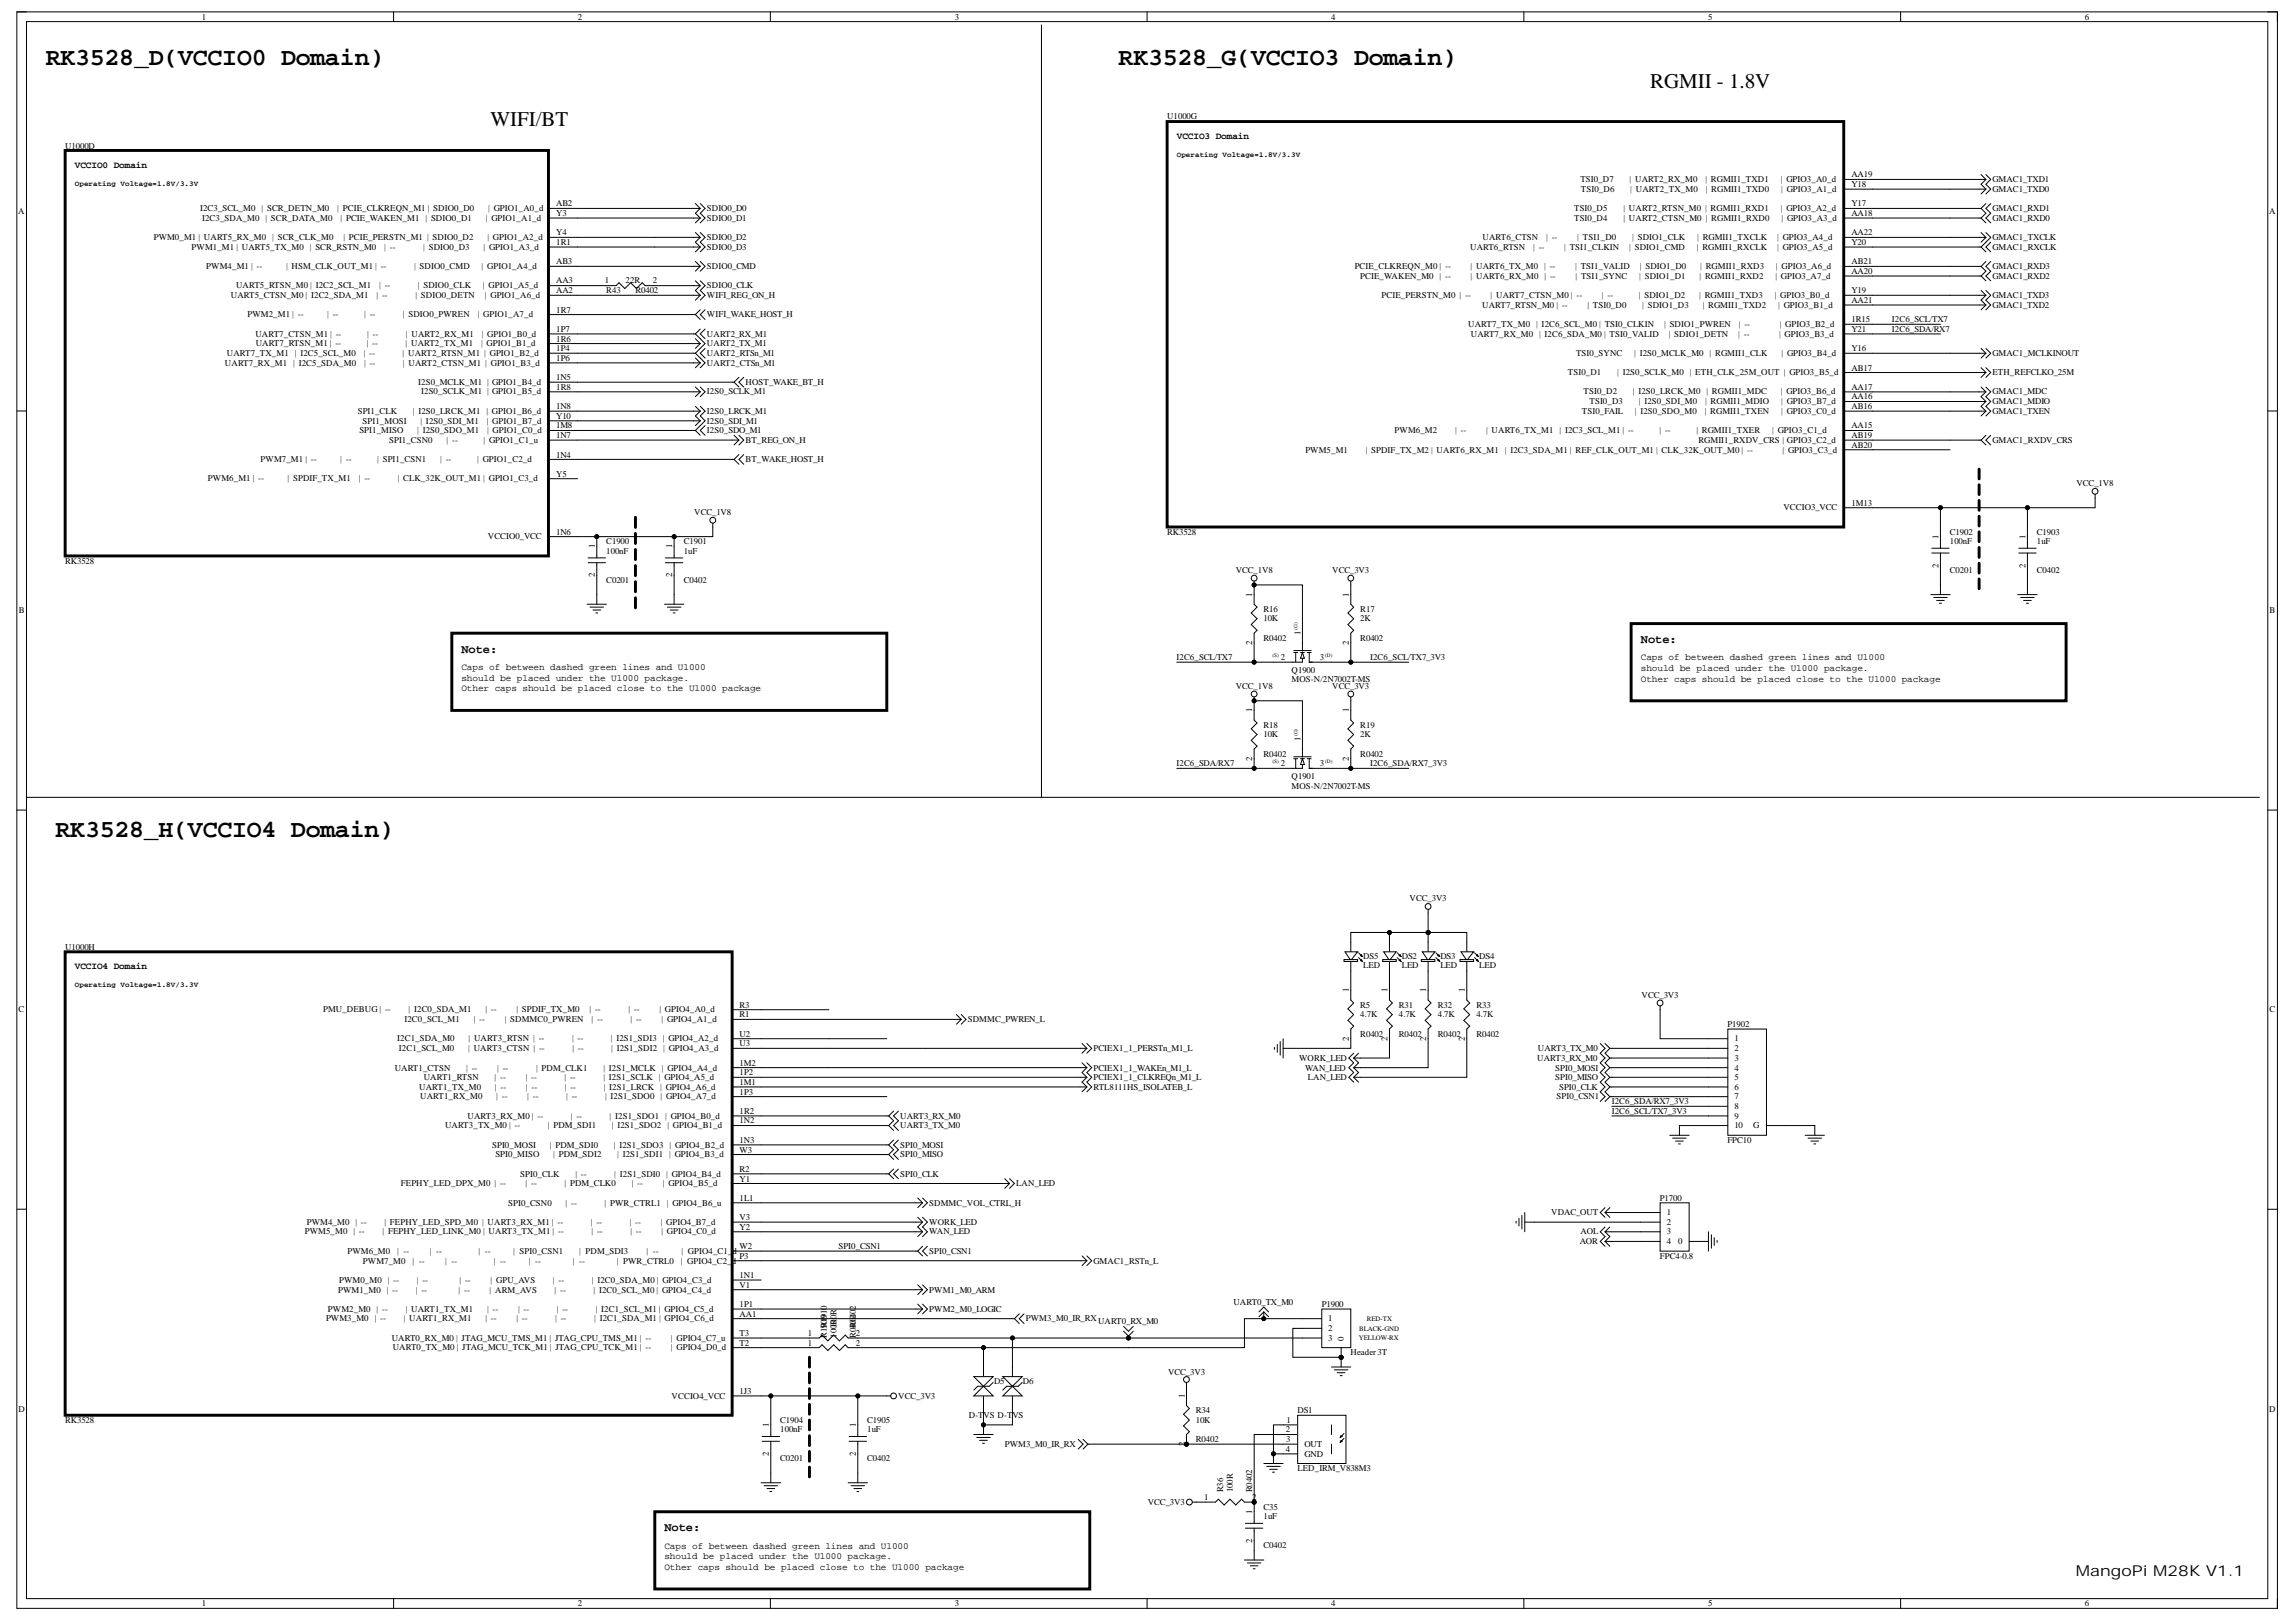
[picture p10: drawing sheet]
<svg xmlns="http://www.w3.org/2000/svg" width="297mm" height="210mm" viewBox="0 0 297 210" stroke-linecap="round" stroke-linejoin="round" font-family="sans-serif">
<defs><g id="words">
<g font-size="3.2">
<text x="5.9" y="8.4">RK3528_D(VCCIO0 Domain)</text>
<text x="144.7" y="8.4">RK3528_G(VCCIO3 Domain)</text>
<text x="7.2" y="108.4">RK3528_H(VCCIO4 Domain)</text>
</g>
<g font-size="2.7">
<text x="213.5" y="11.4">RGMII - 1.8V</text>
<text x="63.5" y="16.4">WIFI/BT</text>
</g>
<text font-size="1.9" x="268.5" y="204">MangoPi M28K V1.1</text>
<g font-size="1.6">
<text x="212.3" y="83.2">Note:</text>
<text x="59.7" y="84.5">Note:</text>
<text x="86" y="198.2">Note:</text>
</g>
<g font-size="1.2">
<text x="9.7" y="21.7">VCCIO0 Domain</text>
<text x="152.3" y="18">VCCIO3 Domain</text>
<text x="59.7" y="86.7">Caps of between dashed green lines and U1000</text>
<text x="59.7" y="88.1">should be placed under the U1000 package.</text>
<text x="59.7" y="89.4">Other caps should be placed close to the U1000 package</text>
<text x="212.3" y="85.5">Caps of between dashed green lines and U1000</text>
<text x="212.3" y="86.8">should be placed under the U1000 package.</text>
<text x="212.3" y="88.2">Other caps should be placed close to the U1000 package</text>
<text x="9.7" y="125.4">VCCIO4 Domain</text>
<text x="86" y="200.4">Caps of between dashed green lines and U1000</text>
<text x="86" y="201.8">should be placed under the U1000 package.</text>
<text x="86" y="203.2">Other caps should be placed close to the U1000 package</text>
</g>
<g font-size="1.1">
<text x="26.1" y="2.5">1</text>
<text x="74.8" y="2.5">2</text>
<text x="123.5" y="2.5">3</text>
<text x="172.2" y="2.5">4</text>
<text x="221" y="2.5">5</text>
<text x="269.7" y="2.5">6</text>
<text x="151" y="15.5">U1000G</text>
<text x="8.4" y="19.2">U1000D</text>
<text x="204.5" y="23.6">TSI0_D7</text>
<text x="210.8" y="23.6">| UART2_RX_M0</text>
<text x="220.6" y="23.6">| RGMII1_TXD1</text>
<text x="230.4" y="23.6">| GPIO3_A0_d</text>
<text x="239.5" y="22.9">AA19</text>
<text x="257.8" y="23.6">GMAC1_TXD1</text>
<text x="2.4" y="27.7">A</text>
<text x="25.9" y="27.3">I2C3_SCL_M0 | SCR_DETN_M0</text>
<text x="26.1" y="28.6">I2C3_SDA_M0 | SCR_DATA_M0</text>
<text x="43.6" y="27.3">| PCIE_CLKREQN_M1 | SDIO0_D0</text>
<text x="44.1" y="28.6">| PCIE_WAKEN_M1 | SDIO0_D1</text>
<text x="62.9" y="28.6">| GPIO1_A1_d</text>
<text x="63.2" y="27.3">| GPIO1_A0_d</text>
<text x="72" y="26.7">AB2</text>
<text x="72" y="28">Y3</text>
<text x="91.5" y="27.3">SDIO0_D0</text>
<text x="91.5" y="28.6">SDIO0_D1</text>
<text x="203.6" y="27.3">TSI0_D5</text>
<text x="203.6" y="28.6">TSI0_D4</text>
<text x="204.5" y="24.8">TSI0_D6</text>
<text x="210" y="27.3">| UART2_RTSN_M0 | RGMII1_RXD1</text>
<text x="210" y="28.6">| UART2_CTSN_M0 | RGMII1_RXD0</text>
<text x="210.9" y="24.8">| UART2_TX_M0</text>
<text x="220.7" y="24.8">| RGMII1_TXD0</text>
<text x="230.4" y="27.3">| GPIO3_A2_d</text>
<text x="230.4" y="24.8">| GPIO3_A1_d</text>
<text x="230.5" y="28.6">| GPIO3_A3_d</text>
<text x="239.5" y="24.2">Y18</text>
<text x="239.5" y="26.7">Y17</text>
<text x="239.5" y="28">AA18</text>
<text x="257.8" y="24.8">GMAC1_TXD0</text>
<text x="257.8" y="27.3">GMAC1_RXD1</text>
<text x="257.8" y="28.6">GMAC1_RXD0</text>
<text x="293.6" y="27.7">A</text>
<text x="19.9" y="31.1">PWM0_M1 | UART5_RX_M0 | SCR_CLK_M0</text>
<text x="24.8" y="32.3">PWM1_M1 | UART5_TX_M0 | SCR_RSTN_M0</text>
<text x="26.7" y="34.8">PWM4_M1 | --</text>
<text x="37" y="34.8">| HSM_CLK_OUT_M1 | --</text>
<text x="44.4" y="31.1">| PCIE_PERSTN_M1 | SDIO0_D2</text>
<text x="49.7" y="32.3">| --</text>
<text x="53.6" y="34.8">| SDIO0_CMD</text>
<text x="54.7" y="32.3">| SDIO0_D3</text>
<text x="62.3" y="34.8">| GPIO1_A4_d</text>
<text x="62.6" y="32.3">| GPIO1_A3_d</text>
<text x="63.1" y="31.1">| GPIO1_A2_d</text>
<text x="72" y="30.5">Y4</text>
<text x="72" y="31.7">1R1</text>
<text x="72" y="34.2">AB3</text>
<text x="91.5" y="32.3">SDIO0_D3</text>
<text x="91.5" y="34.8">SDIO0_CMD</text>
<text x="91.5" y="31.1">SDIO0_D2</text>
<text x="175.3" y="34.8">PCIE_CLKREQN_M0 | --</text>
<text x="190.2" y="32.3">UART6_RTSN</text>
<text x="190.3" y="34.8">| UART6_TX_M0 | --</text>
<text x="191.8" y="31.1">UART6_CTSN</text>
<text x="198.4" y="32.3">| --</text>
<text x="200" y="31.1">| --</text>
<text x="202.4" y="32.3">| TSI1_CLKIN</text>
<text x="203.8" y="34.8">| TSI1_VALID</text>
<text x="204.1" y="31.1">| TSI1_D0</text>
<text x="210.8" y="32.3">| SDIO1_CMD</text>
<text x="211.2" y="31.1">| SDIO1_CLK</text>
<text x="212.1" y="34.8">| SDIO1_D0</text>
<text x="219.5" y="32.3">| RGMII1_RXCLK</text>
<text x="219.6" y="31.1">| RGMII1_TXCLK</text>
<text x="220" y="34.8">| RGMII1_RXD3</text>
<text x="229.8" y="34.8">| GPIO3_A6_d</text>
<text x="229.9" y="32.3">| GPIO3_A5_d</text>
<text x="229.9" y="31.1">| GPIO3_A4_d</text>
<text x="239.5" y="30.5">AA22</text>
<text x="239.5" y="31.7">Y20</text>
<text x="239.5" y="34.2">AB21</text>
<text x="239.5" y="35.5">AA20</text>
<text x="257.8" y="31.1">GMAC1_TXCLK</text>
<text x="257.8" y="32.3">GMAC1_RXCLK</text>
<text x="257.8" y="34.8">GMAC1_RXD3</text>
<text x="29.9" y="38.6">UART5_CTSN_M0 | I2C2_SDA_M1</text>
<text x="30.5" y="37.3">UART5_RTSN_M0 | I2C2_SCL_M1</text>
<text x="32" y="41.1">PWM2_M1 | --</text>
<text x="42.3" y="41.1">| --</text>
<text x="47.1" y="41.1">| --</text>
<text x="48.7" y="38.6">| --</text>
<text x="49" y="37.3">| --</text>
<text x="52.1" y="41.1">| SDIO0_PWREN</text>
<text x="53.7" y="38.6">| SDIO0_DETN</text>
<text x="54.1" y="37.3">| SDIO0_CLK</text>
<text x="61.8" y="41.1">| GPIO1_A7_d</text>
<text x="62.5" y="37.3">| GPIO1_A5_d</text>
<text x="62.7" y="38.6">| GPIO1_A6_d</text>
<text x="72" y="36.7">AA3</text>
<text x="72" y="37.9">AA2</text>
<text x="72" y="40.4">1R7</text>
<text x="78.3" y="36.7">1</text>
<text x="78.4" y="37.9">R43</text>
<text x="80.9" y="36.7">22R</text>
<text x="82.2" y="37.9">R0402</text>
<text x="84.4" y="36.7">2</text>
<text x="91.5" y="37.3">SDIO0_CLK</text>
<text x="91.5" y="38.6">WIFI_REG_ON_H</text>
<text x="91.5" y="41.1">WIFI_WAKE_HOST_H</text>
<text x="176" y="36.1">PCIE_WAKEN_M0 | --</text>
<text x="178.7" y="38.6">PCIE_PERSTN_M0 | --</text>
<text x="190.3" y="36.1">| UART6_RX_M0 | --</text>
<text x="191.8" y="39.8">UART7_RTSN_M0 | --</text>
<text x="192.8" y="38.6">| UART7_CTSN_M0 | --</text>
<text x="203.8" y="36.1">| TSI1_SYNC</text>
<text x="205.4" y="39.8">| TSI0_D0</text>
<text x="207.3" y="38.6">| --</text>
<text x="212" y="38.6">| SDIO1_D2</text>
<text x="212.1" y="36.1">| SDIO1_D1</text>
<text x="212.5" y="39.8">| SDIO1_D3</text>
<text x="219.8" y="38.6">| RGMII1_TXD3</text>
<text x="219.9" y="36.1">| RGMII1_RXD2</text>
<text x="220.3" y="39.8">| RGMII1_TXD2</text>
<text x="229.6" y="38.6">| GPIO3_B0_d</text>
<text x="229.7" y="36.1">| GPIO3_A7_d</text>
<text x="230" y="39.8">| GPIO3_B1_d</text>
<text x="239.5" y="37.9">Y19</text>
<text x="239.5" y="39.2">AA21</text>
<text x="239.5" y="41.7">1R15</text>
<text x="244.8" y="41.7">I2C6_SCL/TX7</text>
<text x="257.8" y="36.1">GMAC1_RXD2</text>
<text x="257.8" y="38.6">GMAC1_TXD3</text>
<text x="257.8" y="39.8">GMAC1_TXD2</text>
<text x="29.1" y="47.3">UART7_RX_M1 | I2C5_SDA_M0</text>
<text x="29.4" y="46.1">UART7_TX_M1 | I2C5_SCL_M0</text>
<text x="33" y="43.6">UART7_CTSN_M1 | --</text>
<text x="33.1" y="44.8">UART7_RTSN_M1 | --</text>
<text x="47.1" y="46.1">| --</text>
<text x="47.1" y="47.3">| --</text>
<text x="47.4" y="44.8">| --</text>
<text x="47.5" y="43.6">| --</text>
<text x="52.1" y="46.1">| UART2_RTSN_M1 | GPIO1_B2_d</text>
<text x="52.1" y="47.3">| UART2_CTSN_M1 | GPIO1_B3_d</text>
<text x="52.5" y="44.8">| UART2_TX_M1</text>
<text x="52.5" y="43.6">| UART2_RX_M1</text>
<text x="62.2" y="44.8">| GPIO1_B1_d</text>
<text x="62.3" y="43.6">| GPIO1_B0_d</text>
<text x="72" y="42.9">1P7</text>
<text x="72" y="44.2">1R6</text>
<text x="72" y="45.4">1P4</text>
<text x="72" y="46.7">1P6</text>
<text x="91.5" y="43.6">UART2_RX_M1</text>
<text x="91.5" y="44.8">UART2_TX_M1</text>
<text x="91.5" y="46.1">UART2_RTSn_M1</text>
<text x="91.5" y="47.3">UART2_CTSn_M1</text>
<text x="189.9" y="42.3">UART7_TX_M0 | I2C6_SCL_M0 | TSI0_CLKIN</text>
<text x="190.3" y="43.6">UART7_RX_M0 | I2C6_SDA_M0 | TSI0_VALID</text>
<text x="203.9" y="46.1">TSI0_SYNC</text>
<text x="211.4" y="46.1">| I2S0_MCLK_M0 | RGMII1_CLK</text>
<text x="215.3" y="42.3">| SDIO1_PWREN</text>
<text x="215.9" y="43.6">| SDIO1_DETN</text>
<text x="224.9" y="43.6">| --</text>
<text x="225" y="42.3">| --</text>
<text x="230.2" y="43.6">| GPIO3_B3_d</text>
<text x="230.2" y="42.3">| GPIO3_B2_d</text>
<text x="230.5" y="46.1">| GPIO3_B4_d</text>
<text x="239.5" y="42.9">Y21</text>
<text x="239.5" y="45.4">Y16</text>
<text x="239.5" y="48">AB17</text>
<text x="244.8" y="42.9">I2C6_SDA/RX7</text>
<text x="257.8" y="46.1">GMAC1_MCLKINOUT</text>
<text x="46.3" y="53.6">SPI1_CLK</text>
<text x="53.4" y="53.6">| I2S0_LRCK_M1 | GPIO1_B6_d</text>
<text x="54.1" y="49.8">I2S0_MCLK_M1 | GPIO1_B4_d</text>
<text x="54.5" y="51.1">I2S0_SCLK_M1 | GPIO1_B5_d</text>
<text x="72" y="49.2">1N5</text>
<text x="72" y="50.5">1R8</text>
<text x="72" y="53">1N8</text>
<text x="91.5" y="51.1">I2S0_SCLK_M1</text>
<text x="91.5" y="53.6">I2S0_LRCK_M1</text>
<text x="96.5" y="49.8">HOST_WAKE_BT_H</text>
<text x="202.8" y="48.6">TSI0_D1</text>
<text x="204.7" y="53.6">TSI0_FAIL</text>
<text x="204.9" y="51.1">TSI0_D2</text>
<text x="205.6" y="52.3">TSI0_D3</text>
<text x="209.2" y="48.6">| I2S0_SCLK_M0 | ETH_CLK_25M_OUT | GPIO3_B5_d</text>
<text x="211.3" y="51.1">| I2S0_LRCK_M0 | RGMII1_MDC</text>
<text x="211.5" y="53.6">| I2S0_SDO_M0</text>
<text x="212" y="52.3">| I2S0_SDI_M0</text>
<text x="220.6" y="53.6">| RGMII1_TXEN</text>
<text x="220.6" y="52.3">| RGMII1_MDIO</text>
<text x="230.4" y="51.1">| GPIO3_B6_d</text>
<text x="230.4" y="53.6">| GPIO3_C0_d</text>
<text x="230.4" y="52.3">| GPIO3_B7_d</text>
<text x="239.5" y="50.5">AA17</text>
<text x="239.5" y="51.7">AA16</text>
<text x="239.5" y="53">AB16</text>
<text x="257.8" y="48.6">ETH_REFCLKO_25M</text>
<text x="257.8" y="51.1">GMAC1_MDC</text>
<text x="257.8" y="52.3">GMAC1_MDIO</text>
<text x="257.8" y="53.6">GMAC1_TXEN</text>
<text x="33.7" y="59.8">PWM7_M1 | --</text>
<text x="44" y="59.8">| --</text>
<text x="46.5" y="56.1">SPI1_MISO</text>
<text x="46.9" y="54.8">SPI1_MOSI</text>
<text x="48.8" y="59.8">| SPI1_CSN1</text>
<text x="50.3" y="57.3">SPI1_CSN0</text>
<text x="54" y="56.1">| I2S0_SDO_M1</text>
<text x="54.4" y="54.8">| I2S0_SDI_M1</text>
<text x="57" y="59.8">| --</text>
<text x="57.8" y="57.3">| --</text>
<text x="61.7" y="59.8">| GPIO1_C2_d</text>
<text x="62.6" y="57.3">| GPIO1_C1_u</text>
<text x="63" y="54.8">| GPIO1_B7_d</text>
<text x="63" y="56.1">| GPIO1_C0_d</text>
<text x="72" y="54.2">Y10</text>
<text x="72" y="55.4">1M8</text>
<text x="72" y="56.7">1N7</text>
<text x="72" y="59.2">1N4</text>
<text x="91.5" y="54.8">I2S0_SDI_M1</text>
<text x="91.5" y="56.1">I2S0_SDO_M1</text>
<text x="96.5" y="57.3">BT_REG_ON_H</text>
<text x="96.5" y="59.8">BT_WAKE_HOST_H</text>
<text x="168.9" y="58.6">PWM5_M1</text>
<text x="176.7" y="58.6">| SPDIF_TX_M2 | UART6_RX_M1 | I2C3_SDA_M1 | REF_CLK_OUT_M1 | CLK_32K_OUT_M0 | --</text>
<text x="180.4" y="56.1">PWM6_M2</text>
<text x="188.2" y="56.1">| --</text>
<text x="192.3" y="56.1">| UART6_TX_M1 | I2C3_SCL_M1 | --</text>
<text x="214.7" y="56.1">| --</text>
<text x="219.5" y="56.1">| RGMII1_TXER</text>
<text x="219.7" y="57.3">RGMII1_RXDV_CRS | GPIO3_C2_d</text>
<text x="229.3" y="56.1">| GPIO3_C1_d</text>
<text x="230.6" y="58.6">| GPIO3_C3_d</text>
<text x="239.5" y="55.4">AA15</text>
<text x="239.5" y="56.7">AB19</text>
<text x="239.5" y="57.9">AB20</text>
<text x="257.8" y="57.3">GMAC1_RXDV_CRS</text>
<text x="26.9" y="62.3">PWM6_M1 | --</text>
<text x="37.2" y="62.3">| SPDIF_TX_M1</text>
<text x="46.4" y="62.3">| --</text>
<text x="51.5" y="62.3">| CLK_32K_OUT_M1 | GPIO1_C3_d</text>
<text x="72" y="61.7">Y5</text>
<text x="239.5" y="65.4">1M13</text>
<text x="268.6" y="62.9">VCC_1V8</text>
<text x="63.1" y="69.8">VCCIO0_VCC</text>
<text x="72" y="69.2">1N6</text>
<text x="77" y="71" transform="rotate(-90 77 71)">1</text>
<text x="78.4" y="70.5">C1900</text>
<text x="78.4" y="71.7">100nF</text>
<text x="87" y="71" transform="rotate(-90 87 71)">1</text>
<text x="88.5" y="70.5">C1901</text>
<text x="88.5" y="71.7">1uF</text>
<text x="89.8" y="66.7">VCC_1V8</text>
<text x="151" y="69.2">RK3528</text>
<text x="230.7" y="66.1">VCCIO3_VCC</text>
<text x="250.8" y="69.7" transform="rotate(-90 250.8 69.7)">1</text>
<text x="252.3" y="69.2">C1902</text>
<text x="252.3" y="70.5">100nF</text>
<text x="262" y="69.7" transform="rotate(-90 262 69.7)">1</text>
<text x="263.5" y="69.2">C1903</text>
<text x="263.5" y="70.5">1uF</text>
<text x="8.4" y="72.9">RK3528</text>
<text x="77" y="74.7" transform="rotate(-90 77 74.7)">2</text>
<text x="78.4" y="75.4">C0201</text>
<text x="87" y="74.7" transform="rotate(-90 87 74.7)">2</text>
<text x="88.5" y="75.4">C0402</text>
<text x="159.9" y="74.2">VCC_1V8</text>
<text x="162" y="77.2" transform="rotate(-90 162 77.2)">1</text>
<text x="172.3" y="74.2">VCC_3V3</text>
<text x="174.5" y="77.2" transform="rotate(-90 174.5 77.2)">1</text>
<text x="250.8" y="73.5" transform="rotate(-90 250.8 73.5)">2</text>
<text x="252.3" y="74.2">C0201</text>
<text x="262" y="73.5" transform="rotate(-90 262 73.5)">2</text>
<text x="263.5" y="74.2">C0402</text>
<text x="2.5" y="79.4">B</text>
<text x="162" y="83.5" transform="rotate(-90 162 83.5)">2</text>
<text x="163.5" y="82.9">R0402</text>
<text x="163.5" y="79.2">R16</text>
<text x="163.5" y="80.4">10K</text>
<text x="168.2" y="82.2" transform="rotate(-90 168.2 82.2)">1</text>
<text x="174.5" y="83.5" transform="rotate(-90 174.5 83.5)">2</text>
<text x="176" y="82.9">R0402</text>
<text x="176" y="79.2">R17</text>
<text x="176" y="80.4">2K</text>
<text x="293.6" y="79.4">B</text>
<text x="152.2" y="85.4">I2C6_SCL/TX7</text>
<text x="159.9" y="89.2">VCC_1V8</text>
<text x="165.7" y="85.4">2</text>
<text x="167.1" y="87.1">Q1900</text>
<text x="167.1" y="88.3">MOS-N/2N7002T-MS</text>
<text x="170.7" y="85.4">3</text>
<text x="172.3" y="89.2">VCC_3V3</text>
<text x="177.3" y="85.4">I2C6_SCL/TX7_3V3</text>
<text x="162" y="92.2" transform="rotate(-90 162 92.2)">1</text>
<text x="163.5" y="94.2">R18</text>
<text x="163.5" y="95.4">10K</text>
<text x="168.2" y="95.9" transform="rotate(-90 168.2 95.9)">1</text>
<text x="174.5" y="92.2" transform="rotate(-90 174.5 92.2)">1</text>
<text x="176" y="94.2">R19</text>
<text x="176" y="95.4">2K</text>
<text x="152.2" y="99.2">I2C6_SDA/RX7</text>
<text x="162" y="98.4" transform="rotate(-90 162 98.4)">2</text>
<text x="163.5" y="97.9">R0402</text>
<text x="165.7" y="99.2">2</text>
<text x="167.1" y="100.8">Q1901</text>
<text x="170.7" y="99.2">3</text>
<text x="174.5" y="98.4" transform="rotate(-90 174.5 98.4)">2</text>
<text x="176" y="97.9">R0402</text>
<text x="177.3" y="99.2">I2C6_SDA/RX7_3V3</text>
<text x="167.1" y="102.1">MOS-N/2N7002T-MS</text>
<text x="182.4" y="116.6">VCC_3V3</text>
<text x="8.4" y="122.9">U1000H</text>
<text x="176.4" y="124">DS5</text>
<text x="176.4" y="125.3">LED</text>
<text x="181.4" y="124">DS2</text>
<text x="181.4" y="125.3">LED</text>
<text x="186.3" y="124">DS3</text>
<text x="186.3" y="125.3">LED</text>
<text x="191.4" y="124">DS4</text>
<text x="191.4" y="125.3">LED</text>
<text x="2.4" y="131">C</text>
<text x="41.8" y="131">PMU_DEBUG | --</text>
<text x="52.9" y="131">| I2C0_SDA_M1</text>
<text x="62.8" y="131">| --</text>
<text x="66.8" y="131">| SPDIF_TX_M0</text>
<text x="76.3" y="131">| --</text>
<text x="81.3" y="131">| --</text>
<text x="85.3" y="131">| GPIO4_A0_d</text>
<text x="95.7" y="130.4">R3</text>
<text x="95.7" y="131.6">R1</text>
<text x="174.5" y="128.4" transform="rotate(-90 174.5 128.4)">1</text>
<text x="176" y="130.4">R5</text>
<text x="176" y="131.6">4.7K</text>
<text x="179.5" y="128.4" transform="rotate(-90 179.5 128.4)">1</text>
<text x="181" y="130.4">R31</text>
<text x="181" y="131.6">4.7K</text>
<text x="184.5" y="128.4" transform="rotate(-90 184.5 128.4)">1</text>
<text x="186" y="130.4">R32</text>
<text x="186" y="131.6">4.7K</text>
<text x="189.5" y="128.4" transform="rotate(-90 189.5 128.4)">1</text>
<text x="191" y="130.4">R33</text>
<text x="191" y="131.6">4.7K</text>
<text x="212.4" y="129.2">VCC_3V3</text>
<text x="293.6" y="131">C</text>
<text x="51.4" y="134.8">I2C1_SDA_M0</text>
<text x="51.6" y="136">I2C1_SCL_M0</text>
<text x="52.3" y="132.3">I2C0_SCL_M1</text>
<text x="60.6" y="136">| UART3_CTSN | --</text>
<text x="60.6" y="134.8">| UART3_RTSN | --</text>
<text x="61.3" y="132.3">| --</text>
<text x="65.3" y="132.3">| SDMMC0_PWREN</text>
<text x="74" y="134.8">| --</text>
<text x="74" y="136">| --</text>
<text x="76.5" y="132.3">| --</text>
<text x="79" y="134.8">| I2S1_SDI3 | GPIO4_A2_d</text>
<text x="79.1" y="136">| I2S1_SDI2 | GPIO4_A3_d</text>
<text x="81.6" y="132.3">| --</text>
<text x="85.6" y="132.3">| GPIO4_A1_d</text>
<text x="95.7" y="134.1">U2</text>
<text x="95.7" y="135.4">U3</text>
<text x="95.7" y="137.9">1M2</text>
<text x="125.2" y="132.3">SDMMC_PWREN_L</text>
<text x="141.5" y="136">PCIEX1_1_PERSTn_M1_L</text>
<text x="168.1" y="137.3">WORK_LED</text>
<text x="174.5" y="134.7" transform="rotate(-90 174.5 134.7)">2</text>
<text x="176" y="134.1">R0402</text>
<text x="179.5" y="134.7" transform="rotate(-90 179.5 134.7)">2</text>
<text x="181" y="134.1">R0402</text>
<text x="184.5" y="134.7" transform="rotate(-90 184.5 134.7)">2</text>
<text x="186" y="134.1">R0402</text>
<text x="189.5" y="134.7" transform="rotate(-90 189.5 134.7)">2</text>
<text x="191" y="134.1">R0402</text>
<text x="198.9" y="137.3">UART3_RX_M0</text>
<text x="199" y="136">UART3_TX_M0</text>
<text x="223.5" y="132.9">P1902</text>
<text x="224.4" y="134.8">1</text>
<text x="224.4" y="136">2</text>
<text x="224.4" y="137.3">3</text>
<text x="51.1" y="138.5">UART1_CTSN</text>
<text x="54.2" y="141">UART1_TX_M0</text>
<text x="54.4" y="142.3">UART1_RX_M0</text>
<text x="54.8" y="139.8">UART1_RTSN</text>
<text x="60.3" y="138.5">| --</text>
<text x="64" y="139.8">| --</text>
<text x="64" y="141">| --</text>
<text x="64.2" y="142.3">| --</text>
<text x="64.3" y="138.5">| --</text>
<text x="68" y="139.8">| --</text>
<text x="68" y="141">| --</text>
<text x="68.2" y="142.3">| --</text>
<text x="69.4" y="138.5">| PDM_CLK1</text>
<text x="73" y="139.8">| --</text>
<text x="73.1" y="141">| --</text>
<text x="73.2" y="142.3">| --</text>
<text x="78.1" y="138.5">| I2S1_MCLK | GPIO4_A4_d</text>
<text x="78.1" y="139.8">| I2S1_SCLK | GPIO4_A5_d</text>
<text x="78.1" y="141">| I2S1_LRCK | GPIO4_A6_d</text>
<text x="78.3" y="142.3">| I2S1_SDO0 | GPIO4_A7_d</text>
<text x="95.7" y="139.1">1P2</text>
<text x="95.7" y="140.4">1M1</text>
<text x="95.7" y="141.7">1P3</text>
<text x="141.5" y="138.5">PCIEX1_1_WAKEn_M1_L</text>
<text x="141.5" y="139.8">PCIEX1_1_CLKREQn_M1_L</text>
<text x="141.5" y="141">RTL8111HS_ISOLATEB_L</text>
<text x="168.8" y="138.5">WAN_LED</text>
<text x="169.2" y="139.8">LAN_LED</text>
<text x="201.2" y="138.5">SPI0_MOSI</text>
<text x="201.2" y="139.8">SPI0_MISO</text>
<text x="201.4" y="142.3">SPI0_CSN1</text>
<text x="201.7" y="141">SPI0_CLK</text>
<text x="208.5" y="142.9">I2C6_SDA/RX7_3V3</text>
<text x="224.4" y="138.5">4</text>
<text x="224.4" y="139.8">5</text>
<text x="224.4" y="141">6</text>
<text x="224.4" y="142.3">7</text>
<text x="224.4" y="143.5">8</text>
<text x="57.6" y="146">UART3_TX_M0 | --</text>
<text x="60.5" y="144.8">UART3_RX_M0 | --</text>
<text x="63.7" y="148.5">SPI0_MOSI</text>
<text x="64.1" y="149.8">SPI0_MISO</text>
<text x="70.9" y="146">| PDM_SDI1</text>
<text x="71.1" y="148.5">| PDM_SDI0</text>
<text x="71.6" y="149.8">| PDM_SDI2</text>
<text x="73.8" y="144.8">| --</text>
<text x="78.9" y="144.8">| I2S1_SDO1 | GPIO4_B0_d</text>
<text x="79.2" y="146">| I2S1_SDO2 | GPIO4_B1_d</text>
<text x="79.4" y="148.5">| I2S1_SDO3 | GPIO4_B2_d</text>
<text x="79.8" y="149.8">| I2S1_SDI1 | GPIO4_B3_d</text>
<text x="95.7" y="144.2">1R2</text>
<text x="95.7" y="145.4">1N2</text>
<text x="95.7" y="147.9">1N3</text>
<text x="95.7" y="149.1">W3</text>
<text x="116.5" y="148.5">SPI0_MOSI</text>
<text x="116.5" y="149.8">SPI0_MISO</text>
<text x="116.5" y="144.8">UART3_RX_M0</text>
<text x="116.5" y="146">UART3_TX_M0</text>
<text x="208.5" y="144.2">I2C6_SCL/TX7_3V3</text>
<text x="223.5" y="147.9">FPC10</text>
<text x="224.4" y="144.8">9</text>
<text x="224.4" y="146">10</text>
<text x="226.8" y="146">G</text>
<text x="51.9" y="153.5">FEPHY_LED_DPX_M0 | --</text>
<text x="67.3" y="152.3">SPI0_CLK</text>
<text x="68" y="153.5">| --</text>
<text x="73" y="153.5">| PDM_CLK0</text>
<text x="74.4" y="152.3">| --</text>
<text x="79.5" y="152.3">| I2S1_SDI0 | GPIO4_B4_d</text>
<text x="81.7" y="153.5">| --</text>
<text x="85.7" y="153.5">| GPIO4_B5_d</text>
<text x="95.7" y="151.6">R2</text>
<text x="95.7" y="152.9">Y1</text>
<text x="95.7" y="155.4">1L1</text>
<text x="116.5" y="152.3">SPI0_CLK</text>
<text x="131.5" y="153.5">LAN_LED</text>
<text x="214.7" y="155.4">P1700</text>
<text x="39.4" y="159.8">PWM5_M0 | --</text>
<text x="39.7" y="158.5">PWM4_M0 | --</text>
<text x="49.5" y="159.8">| FEPHY_LED_LINK_M0 | UART3_TX_M1 | --</text>
<text x="49.7" y="158.5">| FEPHY_LED_SPD_M0 | UART3_RX_M1 | --</text>
<text x="65.7" y="156">SPI0_CSN0</text>
<text x="73.2" y="156">| --</text>
<text x="76.4" y="158.5">| --</text>
<text x="76.5" y="159.8">| --</text>
<text x="78.2" y="156">| PWR_CTRL1 | GPIO4_B6_u</text>
<text x="81.5" y="158.5">| --</text>
<text x="81.5" y="159.8">| --</text>
<text x="85.5" y="158.5">| GPIO4_B7_d</text>
<text x="85.6" y="159.8">| GPIO4_C0_d</text>
<text x="95.7" y="157.9">V3</text>
<text x="95.7" y="159.1">Y2</text>
<text x="95.7" y="161.7">W2</text>
<text x="108.5" y="161.7">SPI0_CSN1</text>
<text x="120.2" y="156">SDMMC_VOL_CTRL_H</text>
<text x="120.2" y="158.5">WORK_LED</text>
<text x="120.2" y="159.8">WAN_LED</text>
<text x="200.7" y="157.3">VDAC_OUT</text>
<text x="204.4" y="161">AOR</text>
<text x="204.5" y="159.8">AOL</text>
<text x="215.6" y="157.3">1</text>
<text x="215.6" y="158.5">2</text>
<text x="215.6" y="159.8">3</text>
<text x="215.6" y="161">4</text>
<text x="217.1" y="161">0</text>
<text x="43.7" y="167.3">PWM1_M0 | --</text>
<text x="43.9" y="166">PWM0_M0 | --</text>
<text x="45" y="162.2">PWM6_M0</text>
<text x="47" y="163.5">PWM7_M0</text>
<text x="51.4" y="162.2">| --</text>
<text x="53.4" y="163.5">| --</text>
<text x="53.8" y="167.3">| --</text>
<text x="53.9" y="166">| --</text>
<text x="55.6" y="162.2">| --</text>
<text x="57.6" y="163.5">| --</text>
<text x="59.3" y="167.3">| --</text>
<text x="59.5" y="166">| --</text>
<text x="61.9" y="162.2">| --</text>
<text x="63.3" y="167.3">| ARM_AVS</text>
<text x="63.5" y="166">| GPU_AVS</text>
<text x="63.9" y="163.5">| --</text>
<text x="66.4" y="162.2">| SPI0_CSN1</text>
<text x="68.4" y="163.5">| --</text>
<text x="71.5" y="166">| --</text>
<text x="71.8" y="167.3">| --</text>
<text x="74.1" y="163.5">| --</text>
<text x="74.9" y="162.2">| PDM_SDI3</text>
<text x="76.6" y="166">| I2C0_SDA_M0 | GPIO4_C3_d</text>
<text x="76.8" y="167.3">| I2C0_SCL_M0 | GPIO4_C4_d</text>
<text x="79.8" y="163.5">| PWR_CTRL0</text>
<text x="83.6" y="162.2">| --</text>
<text x="88.1" y="163.5">| GPIO4_C2_d</text>
<text x="88.2" y="162.2">| GPIO4_C1_</text>
<text x="94.8" y="162.2">d</text>
<text x="95.7" y="162.9">P3</text>
<text x="95.7" y="165.4">1N1</text>
<text x="95.7" y="166.6">V1</text>
<text x="120.2" y="167.3">PWM1_M0_ARM</text>
<text x="120.2" y="162.2">SPI0_CSN1</text>
<text x="141.5" y="163.5">GMAC1_RSTn_L</text>
<text x="214.7" y="162.9">FPC4-0.8</text>
<text x="42.2" y="171">PWM3_M0 | --</text>
<text x="42.4" y="169.8">PWM2_M0 | --</text>
<text x="50.7" y="173.5">UART0_RX_M0 | JTAG_MCU_TMS_M1 | JTAG_CPU_TMS_M1 | --</text>
<text x="52.2" y="171">| UART1_RX_M1</text>
<text x="52.5" y="169.8">| UART1_TX_M1</text>
<text x="62.8" y="171">| --</text>
<text x="63" y="169.8">| --</text>
<text x="66.8" y="171">| --</text>
<text x="67" y="169.8">| --</text>
<text x="71.8" y="171">| --</text>
<text x="72" y="169.8">| --</text>
<text x="76.9" y="171">| I2C1_SDA_M1 | GPIO4_C6_d</text>
<text x="77.1" y="169.8">| I2C1_SCL_M1 | GPIO4_C5_d</text>
<text x="86.8" y="173.5">| GPIO4_C7_u</text>
<text x="95.7" y="169.1">1P1</text>
<text x="95.7" y="170.4">AA1</text>
<text x="95.7" y="172.9">T3</text>
<text x="104.5" y="172.9">1</text>
<text x="107" y="173.2" transform="rotate(-90 107 173.2)">R1R1</text>
<text x="107" y="171.8" transform="rotate(-90 107 171.8)">909910</text>
<text x="108.2" y="173.2" transform="rotate(-90 108.2 173.2)">1001R</text>
<text x="108.2" y="171.3" transform="rotate(-90 108.2 171.3)">00R</text>
<text x="110.7" y="173.2" transform="rotate(-90 110.7 173.2)">R0R0</text>
<text x="110.7" y="171.8" transform="rotate(-90 110.7 171.8)">402402</text>
<text x="110.7" y="172.9">2</text>
<text x="120.2" y="169.8">PWM2_M0_LOGIC</text>
<text x="132.7" y="171">PWM3_M0_IR_RX</text>
<text x="142.1" y="171.4">UART0_RX_M0</text>
<text x="159.6" y="168.9">UART0_TX_M0</text>
<text x="171" y="169.1">P1900</text>
<text x="171.8" y="171">1</text>
<text x="171.8" y="172.3">2</text>
<text x="171.8" y="173.5">3</text>
<text x="173.9" y="173.5" transform="rotate(-90 173.9 173.5)">0</text>
<text x="50.8" y="174.8">UART0_TX_M0 | JTAG_MCU_TCK_M1 | JTAG_CPU_TCK_M1 | --</text>
<text x="86.8" y="174.8">| GPIO4_D0_d</text>
<text x="95.7" y="174.1">T2</text>
<text x="104.5" y="174.1">1</text>
<text x="110.7" y="174.1">2</text>
<text x="128.6" y="179.1">D5</text>
<text x="132.3" y="179.1">D6</text>
<text x="151.1" y="177.9">VCC_3V3</text>
<text x="174.7" y="175.4">Header 3T</text>
<text x="2.4" y="182.7">D</text>
<text x="8.4" y="184.1">RK3528</text>
<text x="86.9" y="181">VCCIO4_VCC</text>
<text x="95.7" y="180.4">1J3</text>
<text x="99.5" y="184.6" transform="rotate(-90 99.5 184.6)">1</text>
<text x="100.9" y="184.1">C1904</text>
<text x="100.9" y="185.4">100nF</text>
<text x="110.7" y="184.6" transform="rotate(-90 110.7 184.6)">1</text>
<text x="112.2" y="184.1">C1905</text>
<text x="112.2" y="185.4">1uF</text>
<text x="116.2" y="181">VCC_3V3</text>
<text x="125.3" y="183.5">D-T</text>
<text x="127.2" y="183.5">VS D-TVS</text>
<text x="153.3" y="180.9" transform="rotate(-90 153.3 180.9)">1</text>
<text x="154.7" y="182.9">R34</text>
<text x="154.7" y="184.1">10K</text>
<text x="166.3" y="185.4">2</text>
<text x="166.4" y="184.1">1</text>
<text x="167.9" y="182.9">DS1</text>
<text x="293.6" y="182.7">D</text>
<text x="99.5" y="188.4" transform="rotate(-90 99.5 188.4)">2</text>
<text x="100.9" y="189.1">C0201</text>
<text x="110.7" y="188.4" transform="rotate(-90 110.7 188.4)">2</text>
<text x="112.2" y="189.1">C0402</text>
<text x="130" y="187.3">PWM3_M0_IR_RX</text>
<text x="153.3" y="187.1" transform="rotate(-90 153.3 187.1)">2</text>
<text x="154.7" y="186.6">R0402</text>
<text x="166.3" y="187.9">4</text>
<text x="166.4" y="186.6">3</text>
<text x="167.9" y="190.4">LED_IRM_V838M3</text>
<text x="168.7" y="187.3">OUT</text>
<text x="168.7" y="188.5">GND</text>
<text x="148.5" y="194.7">VCC_3V3</text>
<text x="155.8" y="194.1">1</text>
<text x="158.3" y="193.1" transform="rotate(-90 158.3 193.1)">R36</text>
<text x="159.5" y="193.1" transform="rotate(-90 159.5 193.1)">100R</text>
<text x="162" y="195.9" transform="rotate(-90 162 195.9)">1</text>
<text x="162" y="193.1" transform="rotate(-90 162 193.1)">R0402</text>
<text x="162" y="194.1">2</text>
<text x="163.5" y="195.4">C35</text>
<text x="163.5" y="196.6">1uF</text>
<text x="162" y="199.7" transform="rotate(-90 162 199.7)">2</text>
<text x="163.5" y="200.4">C0402</text>
<text x="26.1" y="207.9">1</text>
<text x="74.8" y="207.9">2</text>
<text x="123.5" y="207.9">3</text>
<text x="172.2" y="207.9">4</text>
<text x="221" y="207.9">5</text>
<text x="269.7" y="207.9">6</text>
</g>
<g font-size="1">
<text x="152.3" y="20.3">Operating Voltage=1.8V/3.3V</text>
<text x="9.7" y="24">Operating Voltage=1.8V/3.3V</text>
<text x="9.7" y="127.8">Operating Voltage=1.8V/3.3V</text>
</g>
<g font-size=".9">
<text x="175.8" y="173.4">YELLOW-RX</text>
<text x="175.9" y="172.2">BLACK-GND</text>
<text x="176.8" y="170.9">RED-TX</text>
</g>
<g font-size=".7">
<text x="167.9" y="81.5" transform="rotate(-90 167.9 81.5)">(G)</text>
<text x="164.6" y="85">(S)</text>
<text x="171.5" y="85">(D)</text>
<text x="167.9" y="95.3" transform="rotate(-90 167.9 95.3)">(G)</text>
<text x="164.6" y="98.8">(S)</text>
<text x="171.5" y="98.8">(D)</text>
</g>
</g></defs>
<g fill="none" stroke="#000" stroke-width=".13">
<path d="M2.2 1.5h1.2M2.2 1.5h292.4v206.6h-292.4zM3.4 2.8h290v204.1h-290zM50.9 1.5v1.3M99.7 1.5v1.3M148.4 1.5v1.3M197.1 1.5v1.3M245.9 1.5v1.3M293.4 1.5h1.2v1.3M2.2 53.2h1.2M293.4 53.2h1.2M249.9 71.6h2.3"/>
<path d="M249.9 70.9h2.3M251 69.4v1.5M251 71.6v1.6M261.2 71.6h2.2M261.2 70.9h2.2M262.3 69.4v1.5M262.3 71.6v1.6M2.2 104.8h1.2M293.4 104.8h1.2M2.2 156.5h1.2M293.4 156.5h1.2M50.9 206.9v1.2"/>
<path d="M99.7 206.9v1.2M148.4 206.9v1.2M197.1 206.9v1.2M245.9 206.9v1.2M294.6 206.9v1.2"/>
<circle cx="87.2" cy="69.4" r=".25"/>
<circle cx="99.7" cy="180.6" r=".25"/>
</g>
<g fill="#000">
<circle cx="87.2" cy="69.4" r=".25"/>
<circle cx="99.7" cy="180.6" r=".25"/>
</g>
<path d="M8.4 19.5h62.6v52.4h-62.6z" fill-rule="evenodd" fill="#fff"/>
<path d="M8.4 19.5h62.6v52.4h-62.6z" fill="none" stroke="#000" stroke-width=".38"/>
<g fill="none" stroke="#000" stroke-width=".13">
<path d="M71 27h3.7M71 28.2h3.7M71 30.7h3.7M71 32h3.7M71 34.5h3.7M71 37h3.7M71 38.2h3.7M71 40.7h3.7M71 43.2h3.7M71 44.5h3.7M71 45.7h3.7M71 47h3.7"/>
<path d="M71 49.5h3.7M71 50.7h3.7M71 53.2h3.7M71 54.5h3.7M71 55.7h3.7M71 57h3.7M71 59.5h3.7M71 61.9h3.7M71 69.4h3.7M76.1 72.8h2.2M76.1 72.2h2.2M77.2 70.7v1.5"/>
<path d="M77.2 72.8v1.6M86.1 72.2h2.2M86.1 72.8h2.2M87.2 70.7v1.5M87.2 72.8v1.6"/>
</g>
<path d="M8.4 123.2h86.3v59.9h-86.3z" fill-rule="evenodd" fill="#fff"/>
<path d="M8.4 123.2h86.3v59.9h-86.3z" fill="none" stroke="#000" stroke-width=".38"/>
<g fill="none" stroke="#000" stroke-width=".13">
<path d="M94.7 130.7h3.8M94.7 131.9h3.8M94.7 134.4h3.8M94.7 135.7h3.8M94.7 138.2h3.8M94.7 139.4h3.8M94.7 140.7h3.8M94.7 141.9h3.8M94.7 144.4h3.8M94.7 145.7h3.8M94.7 148.2h3.8M94.7 149.4h3.8"/>
<path d="M94.7 151.9h3.8M94.7 153.2h3.8M94.7 155.7h3.8M94.7 158.2h3.8M94.7 159.4h3.8M94.7 161.9h3.8M94.7 163.2h3.8M94.7 165.7h3.8M94.7 166.9h3.8M94.7 169.4h3.8M94.7 170.6h3.8M94.7 173.2h3.8"/>
<path d="M94.7 174.4h3.8M104.7 173.2h1.3l.4-.4 .7 .7 .8-.7 .7 .7 .8-.7 .3 .4h1.3M104.7 174.4h1.3l.4-.4 .7 .8 .8-.8 .7 .8 .8-.8 .3 .4h1.3M94.7 180.6h3.8M98.6 186.5h2.3M98.6 185.9h2.3M99.7 184.4v1.5M99.7 186.5v1.6M109.9 186.5h2.2M109.9 185.9h2.2M111 184.4v1.5M111 186.5v1.6"/>
</g>
<path d="M151 15.7h87.5v52.5h-87.5z" fill-rule="evenodd" fill="#fff"/>
<g fill="none" stroke="#000" stroke-width=".38">
<path d="M151 15.7h87.5v52.5h-87.5zM82.2 66.9v1.3M82.2 69v1.3M82.2 71.1v1.3M82.2 73.2v1.3M82.2 75.3v1.3M82.2 77.4v1.3M256 60.7v1.3M256 62.7v1.3M256 64.8v1.2M256 66.8v1.3M256 68.8v1.3"/>
<path d="M256 70.9v1.2M256 72.9v1.3M256 74.9v1.3M58.5 81.9h56.2v10h-56.2zM211 80.7h56.3v10h-56.3zM104.7 175.6v1.3M104.7 177.7v1.3M104.7 179.7v1.3M84.7 195.6h56.3v10h-56.3zM104.7 181.7v1.3M104.7 183.8v1.2M104.7 185.8v1.3"/>
<path d="M104.7 187.8v1.3M104.7 189.9v1.2"/>
</g>
<g fill="none" stroke="#000" stroke-width=".13">
<path d="M134.7 3.2v100M238.5 23.2h3.8M238.5 24.5h3.8M238.5 27h3.8M238.5 28.2h3.8M238.5 30.7h3.8M238.5 32h3.8M238.5 34.5h3.8M238.5 35.7h3.8M238.5 38.2h3.8M238.5 39.5h3.8M256 23.2h.9"/>
<path d="M256 24.5h.9M256 27h.3M256 28.2h.3M256 30.7h.9M256 32h.3M256 34.5h.3M256 35.7h.3M256 38.2h.9M256 39.5h.9M256.3 22.6l.6 .6M256.3 27l.6 .6-.6 .6M256.3 28.2l.6 .6"/>
<path d="M256.3 30.1l.6 .6M256.3 32l.6 .6M256.3 34.5l.6 .6-.6 .6M256.3 35.7l.6 .6M256.3 37.6l.6 .6M256.9 23.2l-.6 .6 .6 .7M256.9 22.6l.6 .6-.6 .6 .6 .7-.6 .6M256.9 24.5l-.6 .6M256.9 26.3l-.6 .7M256.9 30.7l-.6 .6M256.9 30.1l.6 .6-1.2 1.3M256.9 33.8l-.6 .7"/>
<path d="M256.9 38.2l-.6 .6 .6 .7M256.9 37.6l.6 .6-.6 .6 .6 .7-.6 .6M256.9 39.5l-.6 .6M257.5 26.3l-.6 .7 .6 .6-.6 .6 .6 .6M257.5 31.3l-.6 .7 .6 .6M257.5 33.8l-.6 .7 .6 .6-.6 .6 .6 .6M238.5 42h3.8M238.5 43.2h3.8M238.5 45.7h3.8M238.5 48.2h3.8M238.5 50.7h3.8M238.5 52h3.8"/>
<path d="M238.5 53.2h3.8M238.5 55.7h3.8M238.5 57h3.8M238.5 58.2h3.8M256 45.7h.9M256 48.2h.9M256 50.7h.9M256 52h.9M256 53.2h.9M256 57h.3M256.3 45.1l.6 .6M256.3 47.6l.6 .6"/>
<path d="M256.3 50.1l.6 .6M256.3 57l.6 .6M256.9 45.7l-.6 .6M256.9 45.1l.6 .6-.6 .6M256.9 48.2l-.6 .6M256.9 47.6l.6 .6-.6 .6M256.9 50.7l-.6 .6 .6 .7M256.9 50.1l.6 .6-.6 .6 .6 .7-.6 .6 .6 .6-.6 .6M256.9 52l-.6 .6 .6 .6M256.9 53.2l-.6 .6M256.9 56.3l-.6 .7M257.5 56.3l-.6 .7 .6 .6"/>
<path d="M76 78.2h2.5M76.3 78.6h1.8M76.7 78.9h1M77.1 79.3h.2M77.2 76.9v1.3M86 78.2h2.5M86.3 78.6h1.8M86.7 78.9h1M87.1 79.3h.2M87.2 76.9v1.3M238.5 65.7h3.8M249.8 76.9h2.5"/>
<path d="M250.2 77.3h1.7M250.5 77.7h1M250.9 78.1h.3M251 75.7v1.2M261 76.9h2.5M261.4 77.3h1.8M261.8 77.7h1M262.2 78.1h.2M262.3 75.7v1.2M271 64v.4M3.4 103.2h288.9M123.5 131.9h.9"/>
<path d="M123.7 131.3l.7 .6M124.4 131.9l-.7 .6M124.4 131.3l.6 .6-.6 .6M139.7 138.2h.9M139.7 139.4h.9M139.7 135.7h.9M140 137.5l.6 .7M140 135l.6 .7M140.6 138.2l-.6 .6 .6 .6M140.6 137.5l.6 .7-.6 .6 .6 .6-.6 .6 .6 .7-.6 .6M140.6 139.4l-.6 .6 .6 .7M140.6 135.7l-.6 .6"/>
<path d="M140.6 135l.6 .7-.6 .6M179.8 121.9v1.3M179.8 124.4v1.3M114.7 148.2h.3M114.7 149.4h.3M114.7 151.9h.3M115 148.2l.6 .6-.6 .6M115 149.4l.6 .6M115 151.9l.6 .6M115.6 147.5l-.6 .7M115.6 151.3l-.6 .6M116.2 151.3l-.6 .6 .6 .6"/>
<path d="M116.2 147.5l-.6 .7 .6 .6-.6 .6 .6 .6M118.5 155.7h.9M118.5 158.2h.9M118.5 159.4h.9M118.7 155l.7 .7M118.7 157.5l.7 .7M119.4 155.7l-.7 .6M119.4 155l.6 .7-.6 .6M119.4 158.2l-.7 .6 .7 .6M119.4 157.5l.6 .7-.6 .6 .6 .6-.6 .6M119.4 159.4l-.7 .6M139.7 140.7h.9"/>
<path d="M140.6 140.7l-.6 .6M118.5 166.9h.9M118.5 169.4h.9M118.7 166.3l.7 .6M118.7 168.8l.7 .6M119.4 166.9l-.7 .6M119.4 166.3l.6 .6-.6 .6M119.4 169.4l-.7 .6M119.4 168.8l.6 .6-.6 .6M131 170.6h.2M131.2 170.6l.7 .7M131.9 170l-.7 .6"/>
<path d="M132.5 170l-.6 .6 .6 .7M139.7 163.2h.9M140 162.5l.6 .7M140.6 163.2l-.6 .6M140.6 162.5l.6 .7-.6 .6M145.4 171.6l.6 .7 .6-.7M145.4 172.3l.6 .6M146 172.9v.3M146.6 172.3l-.6 .6M162.9 169.8l.6-.7 .6 .7M163.5 169.8l-.6 .6M163.5 169.8l.6 .6"/>
<path d="M163.5 169.8v.8M98.5 191.9h2.5M98.9 192.3h1.7M99.2 192.6h1M99.6 193h.2M99.7 190.6v1.3M109.7 191.9h2.5M110.1 192.3h1.8M110.5 192.6h1M110.9 193h.2M111 190.6v1.3M114.7 180.6h.5"/>
<circle cx="271" cy="63.6" r=".38"/>
<circle cx="146" cy="173.1" r=".25"/>
<circle cx="163.5" cy="170.6" r=".25"/>
<circle cx="115.6" cy="180.6" r=".37"/>
</g>
<g fill="#000">
<circle cx="146" cy="173.1" r=".25"/>
<circle cx="163.5" cy="170.6" r=".25"/>
</g>
<path d="M179 123.2h1.6l-.8 1.1z" fill="#fff"/>
<path d="M179 123.2h1.6l-.8 1.1z" fill="none" stroke="#000" stroke-width=".13"/>
<path d="M178.9 124.2h1.7v.2h-1.7z" fill-rule="evenodd" fill="#fff"/>
<path d="M178.9 124.2h1.7v.2h-1.7zM180.8 123.3l.5 .5M180.8 123.9l.5 .5M181 123.7l.1-.2 .2 .3zM181 124.3l.1-.1 .2 .2zM184.8 121.9v1.3M184.8 124.4v1.3" fill="none" stroke="#000" stroke-width=".13"/>
<path d="M184 123.2h1.6l-.8 1.1z" fill="#fff"/>
<path d="M184 123.2h1.6l-.8 1.1z" fill="none" stroke="#000" stroke-width=".13"/>
<path d="M183.9 124.2h1.7v.2h-1.7z" fill-rule="evenodd" fill="#fff"/>
<path d="M183.9 124.2h1.7v.2h-1.7zM185.8 123.3l.5 .5M185.8 123.9l.5 .5M186 123.7l.1-.2 .2 .3zM186 124.3l.1-.1 .2 .2zM189.8 121.9v1.3M189.8 124.4v1.3" fill="none" stroke="#000" stroke-width=".13"/>
<path d="M189 123.2h1.6l-.8 1.1z" fill="#fff"/>
<path d="M189 123.2h1.6l-.8 1.1z" fill="none" stroke="#000" stroke-width=".13"/>
<path d="M188.9 124.2h1.7v.2h-1.7z" fill-rule="evenodd" fill="#fff"/>
<g fill="none" stroke="#000" stroke-width=".13">
<path d="M78.5 37h1.2l.4-.4 .7 .7 .8-.7 .7 .7 .8-.7 .4 .4h1.2M89.7 32h.9M89.7 34.5h.9M89.7 37h.9M89.7 38.2h.9M89.7 27h.9M89.7 28.2h.9M89.7 30.7h.9M90 33.8l.6 .7M90 36.3l.6 .7M90 26.3l.6 .7M90 30.1l.6 .6"/>
<path d="M90.6 32l-.6 .6M90.6 30.7l-.6 .6 .6 .7M90.6 30.1l.6 .6-.6 .6 .6 .7-.6 .6M90.6 34.5l-.6 .6M90.6 33.8l.6 .7-.6 .6M90.6 37l-.6 .6 .6 .6M90.6 36.3l.6 .7-.6 .6 .6 .6-.6 .6M90.6 38.2l-.6 .6M90.6 27l-.6 .6 .6 .6M90.6 26.3l.6 .7-.6 .6 .6 .6-.6 .6M90.6 28.2l-.6 .6M89.7 40.7h.3"/>
<path d="M89.7 43.2h.3M89.7 44.5h.9M89.7 45.7h.3M89.7 47h.9M89.7 50.7h.9M89.7 53.2h.9M89.7 54.5h.9M89.7 55.7h.3M90 40.7l.6 .6M90 43.2l1.2 1.3-1.2 1.2M90 43.8l.6 .7M90 45.7l1.2 1.3-.6 .6"/>
<path d="M90 46.3l.6 .7M90 50.1l.6 .6M90 52.6l.6 .6M90 55.7l.6 .6M90.6 40.1l-.6 .6M90.6 42.6l-.6 .6M90.6 44.5l-.6 .6M90.6 47l-.6 .6M90.6 50.7l-.6 .6M90.6 50.1l.6 .6-.6 .6M90.6 53.2l-.6 .6 .6 .7M90.6 52.6l.6 .6-.6 .6 .6 .7-1.2 1.2"/>
<path d="M90.6 54.5l-.6 .6M91.2 40.1l-.6 .6 .6 .6M91.2 42.6l-.6 .6 .6 .6M91.2 45.1l-.6 .6 .6 .6M91.2 55.1l-.6 .6 .6 .6M94.7 57h.9M94.7 59.5h.3M94.7 49.5h.3M95 56.3l.6 .7M95 59.5l.6 .6M95 49.5l.6 .6M95.6 48.8l-.6 .7"/>
<path d="M95.6 57l-.6 .6M95.6 56.3l.6 .7-.6 .6M95.6 58.8l-.6 .7M96.2 48.8l-.6 .7 .6 .6M96.2 58.8l-.6 .7 .6 .6M92.2 67.7v.5M184.8 117.7v.5M175.1 136.9l.7 .6-.7 .7M175.1 136.3l-.6 .6 .6 .6-.6 .7 .6 .6-.6 .6 .6 .6M175.1 136.9h.9M175.1 138.2l.7 .6-.7 .6M175.1 138.2h.9"/>
<path d="M175.1 139.4l.7 .6M175.1 139.4h.9M175.8 136.3l-.7 .6M179.8 128.2v1.2l.3 .4-.7 .8 .7 .7-.7 .8 .7 .7-.3 .4v1.2M184.8 128.2v1.2l.3 .4-.7 .8 .7 .7-.7 .8 .7 .7-.3 .4v1.2M188.9 124.2h1.7v.2h-1.7zM189.8 128.2v1.2l.3 .4-.7 .8 .7 .7-.7 .8 .7 .7-.3 .4v1.2M190.8 123.3l.5 .5M190.8 123.9l.5 .5M191 123.7l.1-.2 .2 .3zM191 124.3l.1-.1 .2 .2zM153.5 178.9v.5"/>
<path d="M139.5 186.3l.6 .6-.6 .6M140.1 186.3l.6 .6M140.7 186.9l-.6 .6M140.7 186.9h.3M153.5 180.6v1.3l.4 .4-.8 .7 .8 .8-.8 .7 .8 .8-.4 .3v1.3M154.2 194.4h.5M156 194.4h1.3l.3-.4 .8 .8 .7-.8 .8 .8 .7-.8 .4 .4h1.3M161.1 197.8h2.3M161.1 197.1h2.3M162.3 195.6v1.5M162.3 197.8v1.6M163.5 189.4h2.5"/>
<path d="M163.9 189.8h1.7M164.3 190.1h.9M164.6 190.5h.3M164.8 188.1v1.3M166 184.4h1.9M166 185.6h1.9M161 201.9h2.5M161.4 202.3h1.7M161.7 202.6h1.1M162.1 203h.3M162.3 200.6v1.3"/>
<circle cx="92.2" cy="67.3" r=".38"/>
<circle cx="184.8" cy="117.3" r=".38"/>
<circle cx="153.5" cy="178.5" r=".38"/>
<circle cx="153.5" cy="186.9" r=".25"/>
<circle cx="153.9" cy="194.4" r=".38"/>
<circle cx="162.3" cy="194.4" r=".25"/>
<circle cx="164.7" cy="188.1" r=".25"/>
</g>
<g fill="#000">
<circle cx="153.5" cy="186.9" r=".25"/>
<circle cx="162.3" cy="194.4" r=".25"/>
<circle cx="164.7" cy="188.1" r=".25"/>
</g>
<path d="M171.5 185.6h1.6l-.8 1.2z" fill="#fff"/>
<path d="M171.5 185.6h1.6l-.8 1.2z" fill="none" stroke="#000" stroke-width=".13"/>
<path d="M171.4 186.6h1.7v.3h-1.7z" fill-rule="evenodd" fill="#fff"/>
<path d="M171.4 186.6h1.7v.3h-1.7z" fill="none" stroke="#000" stroke-width=".13"/>
<path d="M167.9 183.1h6.2v6.3h-6.2z" fill-rule="evenodd" fill="#fff"/>
<path d="M174.8 121.9v1.3M174.8 124.4v1.3M166 186.9h1.9M166 188.1h1.9M167.9 183.1h6.2v6.3h-6.2zM172.3 184.4v1.2M172.3 186.9v1.2M173.5 185.8l.1 .1-.2 .1zM173.5 186.4l.1 .1-.2 .1zM173.9 185.5l-.5 .5M173.9 186.1l-.5 .5" fill="none" stroke="#000" stroke-width=".13"/>
<path d="M174 123.2h1.6l-.8 1.1z" fill="#fff"/>
<path d="M174 123.2h1.6l-.8 1.1z" fill="none" stroke="#000" stroke-width=".13"/>
<path d="M173.9 124.2h1.7v.2h-1.7z" fill-rule="evenodd" fill="#fff"/>
<g fill="none" stroke="#000" stroke-width=".13">
<path d="M167.4 84.2h2.2M167.4 84.4h.5M167.6 84.4v1.3M168.3 84.4h.4M168.5 84.4v1.3h-3.7M168.5 80.7v3.5M169.1 84.4h.5M169.4 84.4v1.3M169.8 85.7h2.5M164.9 135.5v.3M165.2 135.2v1M165.6 134.8v1.7"/>
<path d="M166 134.4v2.5M166 135.7h1.3M173.9 124.2h1.7v.2h-1.7zM174.8 128.2v1.2l.3 .4-.7 .8 .7 .7-.7 .8 .7 .7-.3 .4v1.2M175.8 123.3l.5 .5M175.8 123.9l.5 .5M176 123.7l.1-.2 .2 .3zM176 124.3l.1-.1 .2 .2zM207 135l.6 .7-.6 .6 .6 .6-.6 .6 .6 .7-.6 .6 .6 .6-.6 .6 .6 .7-.6 .6 .6 .6-.6 .6M207.6 135l.7 .7M208.3 135.7h.2M208.3 138.2l-.7 .6 .7 .6"/>
<path d="M208.3 136.9l-.7 .6 .7 .7M208.3 138.2h.2M208.3 139.4l-.7 .6 .7 .7M208.3 139.4h.2M208.3 135.7l-.7 .6 .7 .6M208.3 136.9h.2M214.8 130.2v.5M114.7 144.4h.3M114.7 145.7h.3M115 144.4l.6 .6-.6 .7M115 145.7l.6 .6M115.6 143.8l-.6 .6"/>
<path d="M116.2 143.8l-.6 .6 .6 .6-.6 .7 .6 .6M129.7 153.2h.9M130 152.5l.6 .7M130.6 153.2l-.6 .6M130.6 152.5l.6 .7-.6 .6M208.3 140.7l-.7 .6 .7 .6M208.3 140.7h.2M208.3 141.9l-.7 .6M208.3 141.9h.2M216 146.9h2.5M216.4 147.3h1.7M216.8 147.7h1"/>
<path d="M217.2 148h.2M217.3 145.7v1.2M118.5 161.9h.2M118.7 161.9l.7 .6M119.4 161.3l-.7 .6M120 161.3l-.6 .6 .6 .6"/>
<circle cx="214.8" cy="129.8" r=".38"/>
</g>
<path d="M168.5 84.4l.2 .8h-.4z" fill="#fff"/>
<path d="M167.4 97.9h2.2M167.4 98.2h.5M167.6 98.2v1.2M168.3 98.2h.4M168.5 84.4l.2 .8h-.4zM168.5 98.2v1.2h-3.7M168.5 94.4v3.5M169.1 98.2h.5M169.4 85.7h.4M169.4 98.2v1.2M169.8 99.4h2.5" fill="none" stroke="#000" stroke-width=".13"/>
<path d="M168.5 98.2l.2 .7h-.4z" fill="#fff"/>
<g fill="none" stroke="#000" stroke-width=".13">
<path d="M162.2 75.2v.5M162.2 76.9v1.3l.4 .4-.7 .7 .7 .8-.7 .7 .7 .8-.4 .3v1.3M174.8 75.2v.5M174.8 76.9v1.3l.3 .4-.7 .7 .7 .8-.7 .7 .7 .8-.3 .3v1.3M162.2 90.2v.5M162.2 91.9v1.3l.4 .4-.7 .7 .7 .8-.7 .7 .7 .8-.4 .3v1.3M168.5 98.2l.2 .7h-.4zM169.4 99.4h.4M174.8 90.2v.5M174.8 91.9v1.3l.3 .4-.7 .7 .7 .8-.7 .7 .7 .8-.3 .3v1.3M207.6 156.9l.7 .6M207.6 156.3l-.6 .6 .6 .6"/>
<path d="M207.6 156.9h.9M207.6 159.4l.7 .6-.7 .7M207.6 158.8l-.6 .6 .6 .6-.6 .7 .6 .6M207.6 159.4h.9M208.3 156.3l-.7 .6M208.3 158.8l-.7 .6M221 159.4v2.5M221.4 159.8v1.7M207.6 160.7h.9M207.6 160.7l.7 .6M219.8 160.7h1.2M221.8 160.2v1"/>
<path d="M222.1 160.5v.3"/>
<circle cx="162.2" cy="75.7" r=".25"/>
<circle cx="162.2" cy="74.8" r=".37"/>
<circle cx="174.8" cy="74.8" r=".37"/>
<circle cx="162.2" cy="90.7" r=".25"/>
<circle cx="162.2" cy="89.8" r=".37"/>
<circle cx="174.8" cy="89.8" r=".37"/>
</g>
<g fill="#000">
<circle cx="162.2" cy="75.7" r=".25"/>
<circle cx="162.2" cy="90.7" r=".25"/>
</g>
<path d="M214.8 155.7h3.7v6.2h-3.7z" fill-rule="evenodd" fill="#fff"/>
<path d="M196.1 158v.3M196.5 157.7v1M196.9 157.3v1.7M197.3 158.2h1.2M197.3 156.9v2.5M212.3 156.9h2.5M212.3 158.2h2.5M212.3 159.4h2.5M214.8 155.7h3.7v6.2h-3.7zM212.3 160.7h2.5M218.5 160.7h1.3" fill="none" stroke="#000" stroke-width=".13"/>
<path d="M223.5 133.2h5v13.7h-5z" fill-rule="evenodd" fill="#fff"/>
<g fill="none" stroke="#000" stroke-width=".13">
<path d="M221 134.4h2.5M221 135.7h2.5M221 136.9h2.5M221 138.2h2.5M221 139.4h2.5M223.5 133.2h5v13.7h-5zM221 140.7h2.5M221 141.9h2.5M221 143.2h2.5M221 144.4h2.5M221 145.7h2.5M228.5 145.7h2.5"/>
<path d="M233.5 146.9h2.5M233.9 147.3h1.8M234.3 147.7h1M234.7 148h.2M234.8 145.7v1.2"/>
<circle cx="173.5" cy="175.7" r=".25"/>
</g>
<circle cx="173.5" cy="175.7" r=".25" fill="#000"/>
<path d="M171 169.4h3.8v5h-3.8z" fill-rule="evenodd" fill="#fff"/>
<g fill="none" stroke="#000" stroke-width=".13">
<path d="M74.7 27h15M74.7 28.2h15M74.7 34.5h15M74.7 38.2h15M74.7 30.7h15M74.7 32h15M74.7 37h3.8M84.7 37h5M242.3 23.2h13.7M242.3 24.5h13.7M242.3 27h13.7M242.3 28.2h13.7"/>
<path d="M242.3 34.5h13.7M242.3 35.7h13.7M242.3 38.2h13.7M242.3 30.7h13.7M242.3 32h13.7M242.3 39.5h13.7M74.7 50.7h15M74.7 53.2h15M74.7 57h20M74.7 45.7h15M74.7 49.5h20M74.7 47h15"/>
<path d="M74.7 44.5h15M74.7 43.2h15M74.7 59.5h20M74.7 54.5h15M74.7 55.7h15M74.7 40.7h15M242.3 50.7h13.7M242.3 52h13.7M242.3 53.2h13.7M242.3 57h13.7M242.3 58.2h10M242.3 48.2h13.7"/>
<path d="M242.3 45.7h13.7M242.3 43.2h8.7M242.3 42h8.7M74.7 69.4h2.5M77.2 74.4v2.5M87.2 69.4v1.3M87.2 74.4v2.5M92.2 68.2v1.2h-15v1.3M162.2 76.9v-1.2h6.3v5M174.8 75.7v1.2M242.3 65.7h8.7M251 73.2v2.5"/>
<path d="M262.3 65.7v3.7M262.3 73.2v2.5M271 64.4v1.3h-20v3.7M152.2 85.7h12.6M152.2 99.4h12.6M162.2 91.9v-1.2h6.3v3.7M162.2 83.2v2.5M162.2 98.2v1.2M172.3 85.7h10M172.3 99.4h10M174.8 83.2v2.5M174.8 90.7v1.2"/>
<path d="M174.8 98.2v1.2M184.8 118.2v3.7M98.5 130.7h8.7M98.5 131.9h25M98.5 138.2h41.2M98.5 135.7h41.2M98.5 134.4h16.2M98.5 139.4h41.2M174.8 134.4v1.3h-7.5M174.8 125.7v2.5M179.8 134.4v2.5h-3.8M179.8 121.9v-1.2h10v1.2"/>
<path d="M179.8 120.7h-5v1.2M179.8 125.7v2.5M184.8 134.4v3.8h-8.8M184.8 125.7v2.5M189.8 134.4v5h-13.8M189.8 125.7v2.5M208.5 138.2h12.5M208.5 135.7h12.5M208.5 139.4h12.5M208.5 136.9h12.5M214.8 130.7v3.7h6.2M98.5 155.7h20"/>
<path d="M98.5 158.2h20M98.5 159.4h20M98.5 148.2h16.2M98.5 153.2h31.2M98.5 151.9h16.2M98.5 149.4h16.2M98.5 140.7h41.2M98.5 145.7h16.2M98.5 141.9h16.2M98.5 144.4h16.2M198.5 158.2h13.8M208.5 159.4h3.8"/>
<path d="M208.5 140.7h12.5M208.5 141.9h12.5M208.5 144.4h12.5M208.5 143.2h12.5M208.5 156.9h3.8M217.3 145.7h3.7M231 145.7h3.8M98.5 170.6h32.5M98.5 173.2h6.2M98.5 166.9h20M98.5 169.4h20M98.5 161.9h20"/>
<path d="M98.5 163.2h41.2M98.5 174.4h6.2M111 173.2h35M111 174.4h35M127.2 176.9v1.3M153.5 179.4v1.2M168.5 170.6h2.5M168.5 171.9h2.5M168.5 173.2h2.5M171 169.4h3.8v5h-3.8zM172.3 176.9h2.5M172.6 177.3h1.8"/>
<path d="M173 177.6h1M173.4 178h.2M173.5 174.4v2.5M208.5 160.7h3.8M98.5 180.6h12.5v3.8M99.7 180.6v3.8M99.7 188.1v2.5M111 188.1v2.5M111 180.6h3.7M127.2 180.6v1.3M141 186.9h25M154.7 194.4h1.3"/>
<path d="M162.3 199.4v1.2M166 184.4h-1.2v3.7h1.2M166 185.6h-3.7v10"/>
<circle cx="77.2" cy="69.4" r=".25"/>
<circle cx="162.2" cy="75.7" r=".25"/>
<circle cx="251" cy="65.7" r=".25"/>
<circle cx="262.3" cy="65.7" r=".25"/>
<circle cx="162.2" cy="99.4" r=".25"/>
<circle cx="162.2" cy="85.7" r=".25"/>
<circle cx="162.2" cy="90.7" r=".25"/>
<circle cx="174.8" cy="99.4" r=".25"/>
<circle cx="174.8" cy="85.7" r=".25"/>
<circle cx="179.8" cy="120.7" r=".25"/>
<circle cx="184.8" cy="120.7" r=".25"/>
<circle cx="127.2" cy="174.4" r=".25"/>
<circle cx="131" cy="173.1" r=".25"/>
<circle cx="146" cy="173.1" r=".25"/>
<circle cx="173.5" cy="175.7" r=".25"/>
<circle cx="111" cy="180.6" r=".25"/>
<circle cx="153.5" cy="186.9" r=".25"/>
<circle cx="162.3" cy="194.4" r=".25"/>
<circle cx="164.7" cy="188.1" r=".25"/>
</g>
<g fill="#000">
<circle cx="77.2" cy="69.4" r=".25"/>
<circle cx="162.2" cy="75.7" r=".25"/>
<circle cx="251" cy="65.7" r=".25"/>
<circle cx="262.3" cy="65.7" r=".25"/>
<circle cx="162.2" cy="99.4" r=".25"/>
<circle cx="162.2" cy="85.7" r=".25"/>
<circle cx="162.2" cy="90.7" r=".25"/>
<circle cx="174.8" cy="99.4" r=".25"/>
<circle cx="174.8" cy="85.7" r=".25"/>
<circle cx="179.8" cy="120.7" r=".25"/>
<circle cx="184.8" cy="120.7" r=".25"/>
<circle cx="127.2" cy="174.4" r=".25"/>
<circle cx="131" cy="173.1" r=".25"/>
<circle cx="146" cy="173.1" r=".25"/>
<circle cx="173.5" cy="175.7" r=".25"/>
<circle cx="111" cy="180.6" r=".25"/>
<circle cx="153.5" cy="186.9" r=".25"/>
<circle cx="162.3" cy="194.4" r=".25"/>
<circle cx="164.7" cy="188.1" r=".25"/>
</g>
<path d="M126 180.6l1.2-1.2 1.3 1.2z" fill="#fff"/>
<path d="M128.5 178.9l-.5 .5h-1.5l-.5 .5M126 180.6l1.2-1.2 1.3 1.2z" fill="none" stroke="#000" stroke-width=".13"/>
<path d="M126 178.2h2.5l-1.3 1.2z" fill="#fff"/>
<path d="M126 178.2h2.5l-1.3 1.2zM131 176.9v1.3M131 180.6v1.3" fill="none" stroke="#000" stroke-width=".13"/>
<path d="M129.7 180.6l1.3-1.2 1.2 1.2z" fill="#fff"/>
<path d="M132.2 178.9l-.5 .5h-1.5l-.5 .5M129.7 180.6l1.3-1.2 1.2 1.2z" fill="none" stroke="#000" stroke-width=".13"/>
<path d="M129.7 178.2h2.5l-1.2 1.2z" fill="#fff"/>
<g fill="none" stroke="#000" stroke-width=".13">
<path d="M127.2 174.4v2.5M129.7 178.2h2.5l-1.2 1.2zM131 173.2v3.7M146 173.2h22.5M168.5 171.9h-1.2v3.7h6.2M168.5 170.6h-7.5v3.8h-15M126 185.6h2.5M126.4 186h1.7M126.7 186.4h1M127.1 186.8h.3M127.2 181.9v2.5h3.8v-2.5M127.2 184.4v1.2"/>
<circle cx="127.2" cy="174.4" r=".25"/>
<circle cx="131" cy="173.1" r=".25"/>
<circle cx="146" cy="173.1" r=".25"/>
<circle cx="163.5" cy="170.6" r=".25"/>
<circle cx="173.5" cy="175.7" r=".25"/>
<circle cx="127.2" cy="184.4" r=".25"/>
</g>
<g fill="#000">
<circle cx="127.2" cy="174.4" r=".25"/>
<circle cx="131" cy="173.1" r=".25"/>
<circle cx="146" cy="173.1" r=".25"/>
<circle cx="163.5" cy="170.6" r=".25"/>
<circle cx="173.5" cy="175.7" r=".25"/>
<circle cx="127.2" cy="184.4" r=".25"/>
</g>
<use href="#words"/>
</svg>
